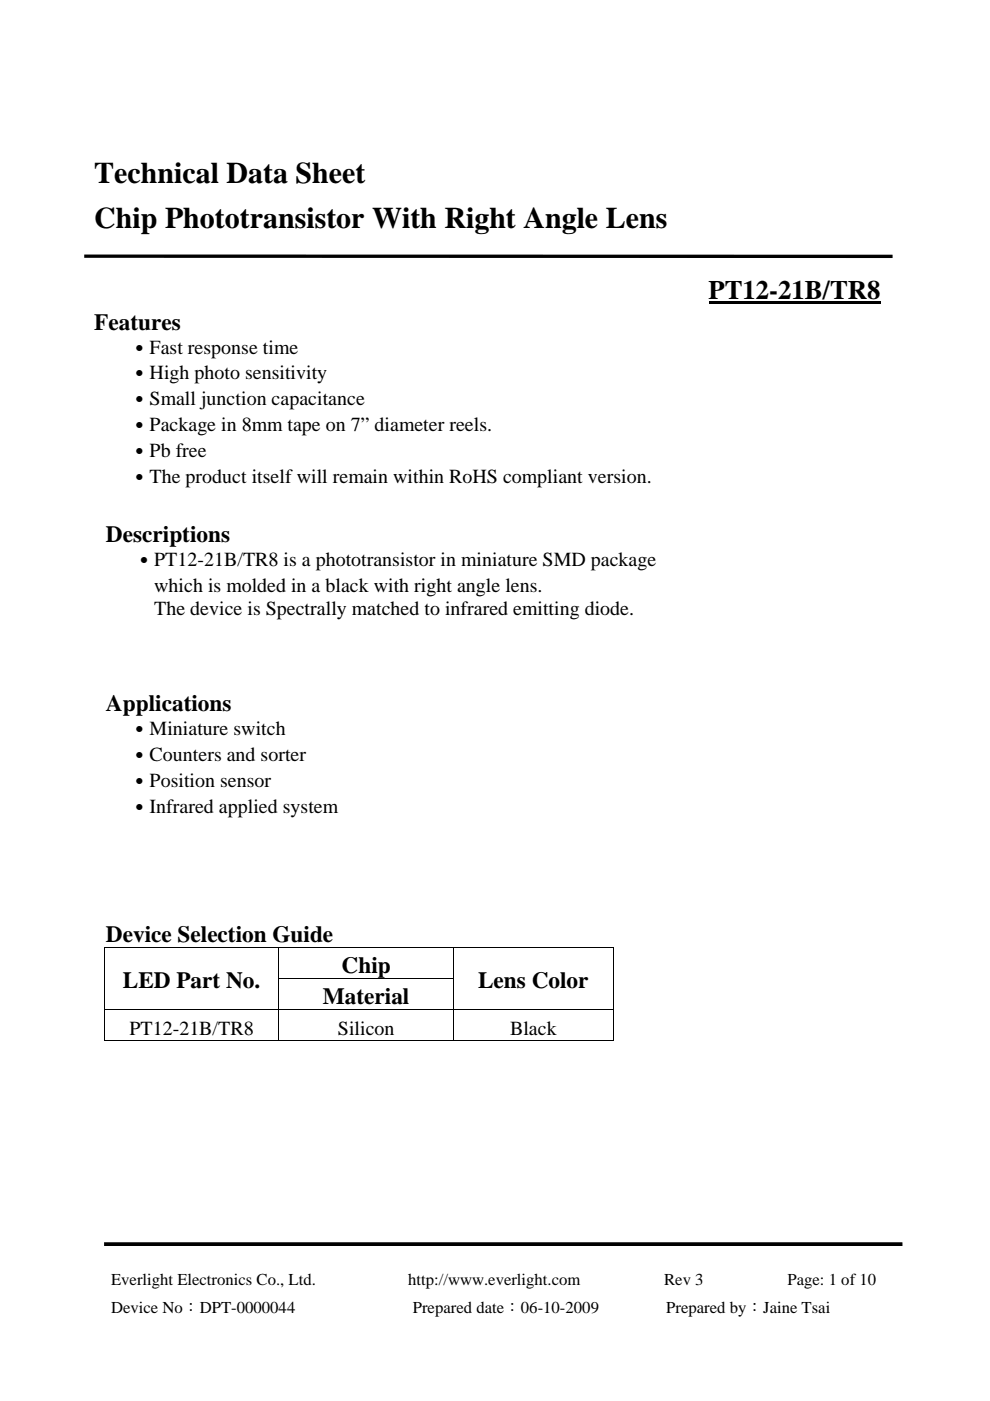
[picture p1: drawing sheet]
<svg xmlns="http://www.w3.org/2000/svg" width="210mm" height="297mm" viewBox="0 0 210 297" stroke-linecap="round" stroke-linejoin="round" font-family="sans-serif">
<defs><g id="words">
<g font-size="6.3">
<text x="20" y="38.8">Technical Data Sheet</text>
<text x="20" y="48.2">Chip Phototransistor With Right Angle Lens</text>
</g>
<text font-size="5.7" x="150.3" y="63.4">PT12-21B/TR8</text>
<g font-size="4.9">
<text x="20" y="69.9">Features</text>
<text x="22.5" y="114.9">Descriptions</text>
<text x="22.5" y="150.8">Applications</text>
<text x="22.5" y="199.8">Device Selection Guide</text>
<text x="26.1" y="209.5">LED Part No.</text>
<text x="72.5" y="206.3">Chip</text>
<text x="101.4" y="209.5">Lens Color</text>
<text x="68.5" y="212.9">Material</text>
</g>
<g font-size="4.2">
<text x="27.5" y="75">․Fast response time</text>
<text x="27.5" y="80.5">․High photo sensitivity</text>
<text x="27.5" y="86">․Small junction capacitance</text>
<text x="27.5" y="91.5">․Package in 8mm tape on 7” diameter reels.</text>
<text x="27.5" y="97">․Pb free</text>
<text x="27.5" y="102.5">․The product itself will remain within RoHS compliant version.</text>
<text x="28.5" y="120">․PT12-21B/TR8 is a phototransistor in miniature SMD package</text>
<text x="32.7" y="125.4">which is molded in a black with right angle lens.</text>
<text x="32.7" y="130.3">The device is Spectrally matched to infrared emitting diode.</text>
<text x="27.5" y="155.9">․Miniature switch</text>
<text x="27.5" y="161.4">․Counters and sorter</text>
<text x="27.5" y="166.9">․Position sensor</text>
<text x="27.5" y="172.4">․Infrared applied system</text>
<text x="27.5" y="219.5">PT12-21B/TR8</text>
<text x="71.7" y="219.5">Silicon</text>
<text x="108.2" y="219.5">Black</text>
</g>
<g font-size="3.5">
<text x="23.6" y="272.4">Everlight Electronics Co., Ltd.</text>
<text x="86.6" y="272.4">http://www.everlight.com</text>
<text x="140.9" y="272.4">Rev 3</text>
<text x="167" y="272.4">Page: 1 of 10</text>
<text x="23.6" y="278.3">Device No：DPT-0000044</text>
<text x="87.5" y="278.3">Prepared date：06-10-2009</text>
<text x="141.3" y="278.3">Prepared by：Jaine Tsai</text>
</g>
</g></defs>
<path d="M22.1 263.8h169.3" fill="none" stroke="#000" stroke-width=".79" stroke-linecap="butt"/>
<path d="M150.3 64h36.5v.5h-36.5zM22 200.9h.2v.1h-.2zM22 207.4h.2v.2h-.2zM130 200.9h.2v.1h-.2zM130 207.4h.2v.2h-.2zM130 220.4h.2v.2h-.2z" fill="#000"/>
<g fill="none" stroke="#000" stroke-width=".21">
<path d="M22 201h108.2M22 214h108.2M22.1 201v6.4M22.1 207.6v6.3M22.1 214.1v6.5M59.1 207.5h37.2M59.2 201v6.4M59.2 207.6v6.3M59.2 214.1v6.5M96.2 201v6.4M96.2 207.6v6.3M96.2 214.1v6.5"/>
<path d="M130.1 201v6.4M130.1 207.6v6.3M130.1 214.1v6.5M22 220.5h37.1M59.2 220.5h36.9M96.3 220.5h33.7"/>
</g>
<path d="M17.9 54.3l171.4 .1" fill="none" stroke="#000" stroke-width=".71" stroke-linecap="butt"/>
<use href="#words"/>
</svg>
